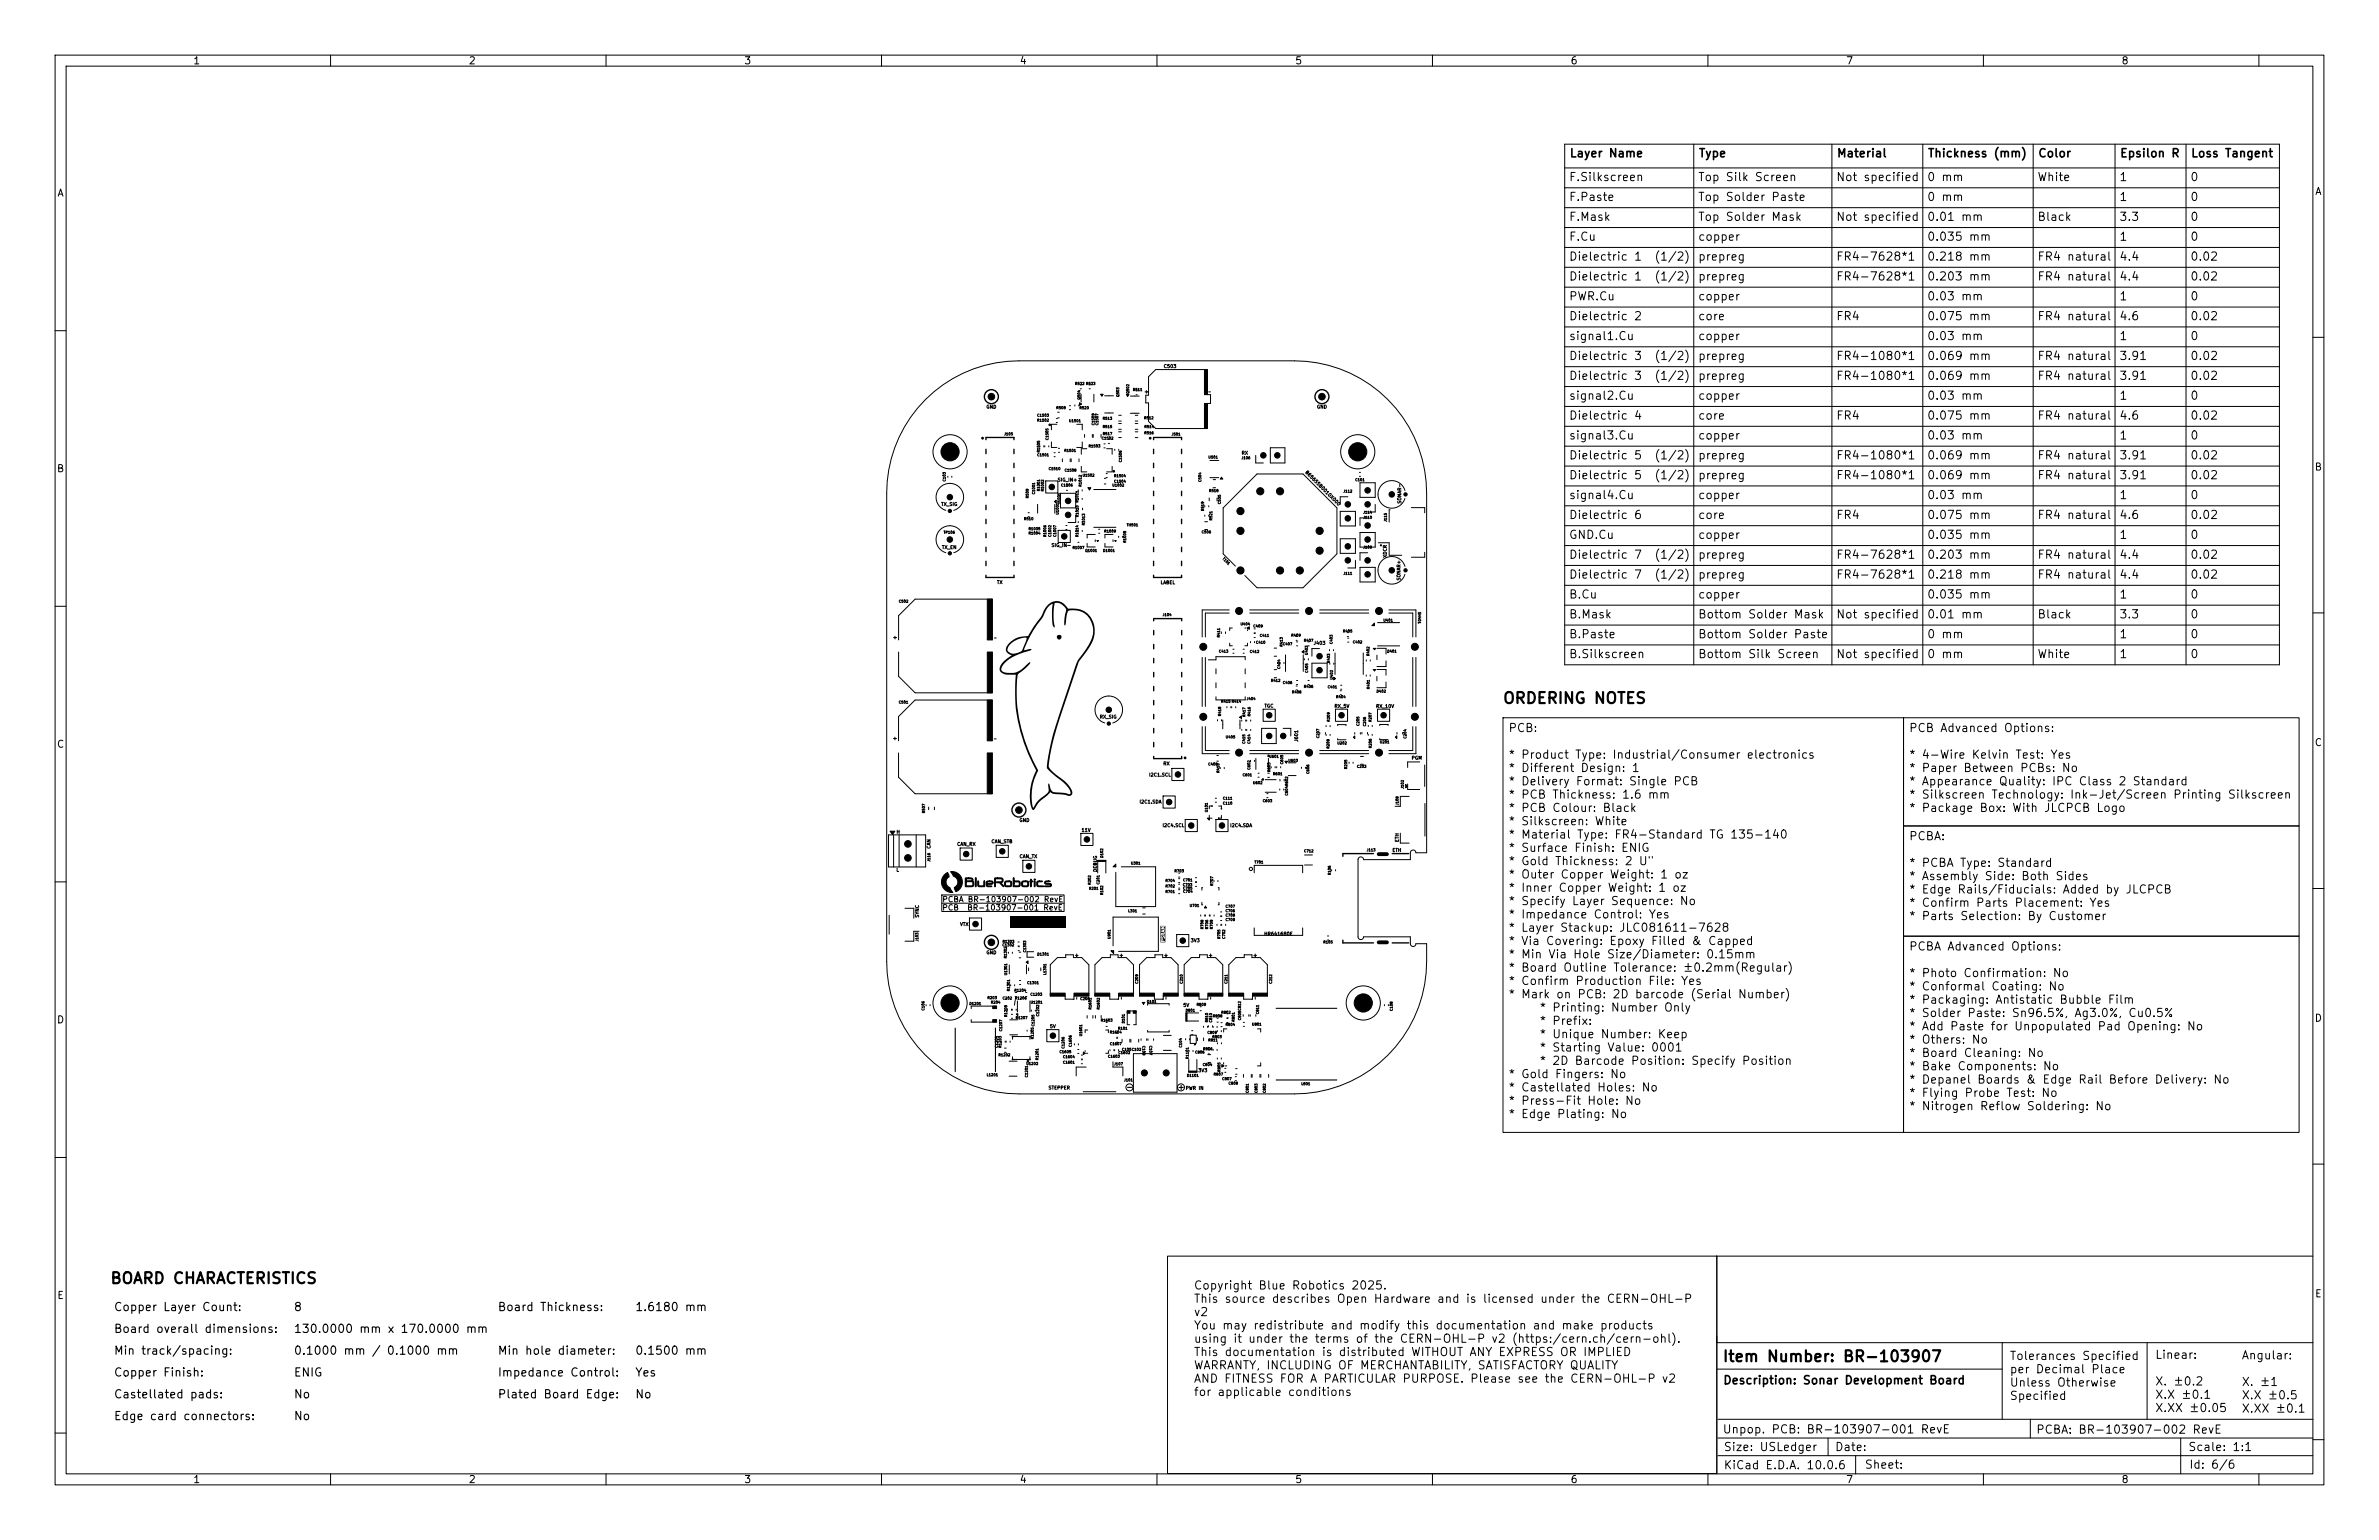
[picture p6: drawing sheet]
<svg xmlns="http://www.w3.org/2000/svg" width="432mm" height="279mm" viewBox="0 0 432 279" stroke-linecap="round" stroke-linejoin="round" font-family="sans-serif">
<defs><g id="words">
<g font-size="2">
<text x="272.7" y="128.2">ORDERING NOTES</text>
<text x="19.9" y="233.4">BOARD CHARACTERISTICS</text>
<text x="312.5" y="247.6">Item Number: BR-103907</text>
</g>
<g font-size="1.5">
<text x="284.8" y="28.9">Layer Name</text>
<text x="308.2" y="28.9">Type</text>
<text x="333.3" y="28.9">Material</text>
<text x="349.8" y="28.9">Thickness (mm)</text>
<text x="369.8" y="28.9">Color</text>
<text x="384.7" y="28.9">Epsilon R</text>
<text x="397.6" y="28.9">Loss Tangent</text>
<text x="284.7" y="33.2">F.Silkscreen</text>
<text x="308.1" y="33.2">Top Silk Screen</text>
<text x="333.2" y="33.2">Not specified</text>
<text x="349.7" y="33.2">0 mm</text>
<text x="369.7" y="33.2">White</text>
<text x="384.6" y="33.2">1</text>
<text x="397.4" y="33.2">0</text>
<text x="284.7" y="36.8">F.Paste</text>
<text x="284.7" y="40.4">F.Mask</text>
<text x="308.1" y="36.8">Top Solder Paste</text>
<text x="308.1" y="40.4">Top Solder Mask</text>
<text x="333.2" y="40.4">Not specified</text>
<text x="349.7" y="36.8">0 mm</text>
<text x="349.7" y="40.4">0.01 mm</text>
<text x="369.7" y="40.4">Black</text>
<text x="384.6" y="36.8">1</text>
<text x="384.6" y="40.4">3.3</text>
<text x="397.4" y="36.8">0</text>
<text x="397.4" y="40.4">0</text>
<text x="284.7" y="44.1">F.Cu</text>
<text x="284.7" y="47.7">Dielectric 1</text>
<text x="300.2" y="47.7">(1/2)</text>
<text x="308.1" y="44.1">copper</text>
<text x="308.1" y="47.7">prepreg</text>
<text x="333.2" y="47.7">FR4-7628*1</text>
<text x="349.7" y="44.1">0.035 mm</text>
<text x="349.7" y="47.7">0.218 mm</text>
<text x="369.7" y="47.7">FR4 natural</text>
<text x="384.6" y="44.1">1</text>
<text x="384.6" y="47.7">4.4</text>
<text x="397.4" y="44.1">0</text>
<text x="397.4" y="47.7">0.02</text>
<text x="284.7" y="51.3">Dielectric 1</text>
<text x="300.2" y="51.3">(1/2)</text>
<text x="308.1" y="51.3">prepreg</text>
<text x="333.2" y="51.3">FR4-7628*1</text>
<text x="349.7" y="51.3">0.203 mm</text>
<text x="369.7" y="51.3">FR4 natural</text>
<text x="384.6" y="51.3">4.4</text>
<text x="397.4" y="51.3">0.02</text>
<text x="284.7" y="54.9">PWR.Cu</text>
<text x="284.7" y="58.5">Dielectric 2</text>
<text x="308.1" y="54.9">copper</text>
<text x="308.1" y="58.5">core</text>
<text x="333.2" y="58.5">FR4</text>
<text x="349.7" y="54.9">0.03 mm</text>
<text x="349.7" y="58.5">0.075 mm</text>
<text x="369.7" y="58.5">FR4 natural</text>
<text x="384.6" y="54.9">1</text>
<text x="384.6" y="58.5">4.6</text>
<text x="397.4" y="54.9">0</text>
<text x="397.4" y="58.5">0.02</text>
<text x="284.7" y="62.1">signal1.Cu</text>
<text x="284.7" y="65.7">Dielectric 3</text>
<text x="300.2" y="65.7">(1/2)</text>
<text x="308.1" y="62.1">copper</text>
<text x="308.1" y="65.7">prepreg</text>
<text x="333.2" y="65.7">FR4-1080*1</text>
<text x="349.7" y="62.1">0.03 mm</text>
<text x="349.7" y="65.7">0.069 mm</text>
<text x="369.7" y="65.7">FR4 natural</text>
<text x="384.6" y="62.1">1</text>
<text x="384.6" y="65.7">3.91</text>
<text x="397.4" y="62.1">0</text>
<text x="397.4" y="65.7">0.02</text>
<text x="284.7" y="69.3">Dielectric 3</text>
<text x="300.2" y="69.3">(1/2)</text>
<text x="308.1" y="69.3">prepreg</text>
<text x="333.2" y="69.3">FR4-1080*1</text>
<text x="349.7" y="69.3">0.069 mm</text>
<text x="369.7" y="69.3">FR4 natural</text>
<text x="384.6" y="69.3">3.91</text>
<text x="397.4" y="69.3">0.02</text>
<text x="284.7" y="72.9">signal2.Cu</text>
<text x="284.7" y="76.5">Dielectric 4</text>
<text x="308.1" y="72.9">copper</text>
<text x="308.1" y="76.5">core</text>
<text x="333.2" y="76.5">FR4</text>
<text x="349.7" y="72.9">0.03 mm</text>
<text x="349.7" y="76.5">0.075 mm</text>
<text x="369.7" y="76.5">FR4 natural</text>
<text x="384.6" y="72.9">1</text>
<text x="384.6" y="76.5">4.6</text>
<text x="397.4" y="72.9">0</text>
<text x="397.4" y="76.5">0.02</text>
<text x="284.7" y="80.1">signal3.Cu</text>
<text x="284.7" y="83.7">Dielectric 5</text>
<text x="300.2" y="83.7">(1/2)</text>
<text x="308.1" y="80.1">copper</text>
<text x="308.1" y="83.7">prepreg</text>
<text x="333.2" y="83.7">FR4-1080*1</text>
<text x="349.7" y="80.1">0.03 mm</text>
<text x="349.7" y="83.7">0.069 mm</text>
<text x="369.7" y="83.7">FR4 natural</text>
<text x="384.6" y="80.1">1</text>
<text x="384.6" y="83.7">3.91</text>
<text x="397.4" y="80.1">0</text>
<text x="397.4" y="83.7">0.02</text>
<text x="284.7" y="87.3">Dielectric 5</text>
<text x="300.2" y="87.3">(1/2)</text>
<text x="308.1" y="87.3">prepreg</text>
<text x="333.2" y="87.3">FR4-1080*1</text>
<text x="349.7" y="87.3">0.069 mm</text>
<text x="369.7" y="87.3">FR4 natural</text>
<text x="384.6" y="87.3">3.91</text>
<text x="397.4" y="87.3">0.02</text>
<text x="284.7" y="90.9">signal4.Cu</text>
<text x="284.7" y="94.5">Dielectric 6</text>
<text x="308.1" y="90.9">copper</text>
<text x="308.1" y="94.5">core</text>
<text x="333.2" y="94.5">FR4</text>
<text x="349.7" y="90.9">0.03 mm</text>
<text x="349.7" y="94.5">0.075 mm</text>
<text x="369.7" y="94.5">FR4 natural</text>
<text x="384.6" y="90.9">1</text>
<text x="384.6" y="94.5">4.6</text>
<text x="397.4" y="90.9">0</text>
<text x="397.4" y="94.5">0.02</text>
<text x="284.7" y="98.1">GND.Cu</text>
<text x="284.7" y="101.7">Dielectric 7</text>
<text x="300.2" y="101.7">(1/2)</text>
<text x="308.1" y="98.1">copper</text>
<text x="308.1" y="101.7">prepreg</text>
<text x="333.2" y="101.7">FR4-7628*1</text>
<text x="349.7" y="98.1">0.035 mm</text>
<text x="349.7" y="101.7">0.203 mm</text>
<text x="369.7" y="101.7">FR4 natural</text>
<text x="384.6" y="98.1">1</text>
<text x="384.6" y="101.7">4.4</text>
<text x="397.4" y="98.1">0</text>
<text x="397.4" y="101.7">0.02</text>
<text x="284.7" y="105.4">Dielectric 7</text>
<text x="300.2" y="105.4">(1/2)</text>
<text x="308.1" y="105.4">prepreg</text>
<text x="333.2" y="105.4">FR4-7628*1</text>
<text x="349.7" y="105.4">0.218 mm</text>
<text x="369.7" y="105.4">FR4 natural</text>
<text x="384.6" y="105.4">4.4</text>
<text x="397.4" y="105.4">0.02</text>
<text x="284.7" y="109">B.Cu</text>
<text x="284.7" y="112.6">B.Mask</text>
<text x="308.1" y="109">copper</text>
<text x="308.1" y="112.6">Bottom Solder Mask</text>
<text x="333.2" y="112.6">Not specified</text>
<text x="349.7" y="109">0.035 mm</text>
<text x="349.7" y="112.6">0.01 mm</text>
<text x="369.7" y="112.6">Black</text>
<text x="384.6" y="109">1</text>
<text x="384.6" y="112.6">3.3</text>
<text x="397.4" y="109">0</text>
<text x="397.4" y="112.6">0</text>
<text x="284.7" y="116.2">B.Paste</text>
<text x="284.7" y="119.8">B.Silkscreen</text>
<text x="308.1" y="116.2">Bottom Solder Paste</text>
<text x="308.1" y="119.8">Bottom Silk Screen</text>
<text x="333.2" y="119.8">Not specified</text>
<text x="349.7" y="116.2">0 mm</text>
<text x="349.7" y="119.8">0 mm</text>
<text x="369.7" y="119.8">White</text>
<text x="384.6" y="116.2">1</text>
<text x="384.6" y="119.8">1</text>
<text x="397.4" y="116.2">0</text>
<text x="397.4" y="119.8">0</text>
<text x="273.7" y="133.2">PCB:</text>
<text x="346.4" y="133.2">PCB Advanced Options:</text>
<text x="273.7" y="138">* Product Type: Industrial/Consumer electronics</text>
<text x="273.7" y="140.4">* Different Design: 1</text>
<text x="273.7" y="142.9">* Delivery Format: Single PCB</text>
<text x="346.4" y="138">* 4-Wire Kelvin Test: Yes</text>
<text x="346.4" y="140.4">* Paper Between PCBs: No</text>
<text x="346.4" y="142.9">* Appearance Quality: IPC Class 2 Standard</text>
<text x="273.7" y="145.3">* PCB Thickness: 1.6 mm</text>
<text x="273.7" y="147.7">* PCB Colour: Black</text>
<text x="346.4" y="145.3">* Silkscreen Technology: Ink-Jet/Screen Printing Silkscreen</text>
<text x="346.4" y="147.7">* Package Box: With JLCPCB Logo</text>
<text x="273.7" y="150.1">* Silkscreen: White</text>
<text x="273.7" y="152.5">* Material Type: FR4-Standard TG 135-140</text>
<text x="273.7" y="154.9">* Surface Finish: ENIG</text>
<text x="346.4" y="152.8">PCBA:</text>
<text x="273.7" y="157.3">* Gold Thickness: 2 U&quot;</text>
<text x="273.7" y="159.8">* Outer Copper Weight: 1 oz</text>
<text x="346.4" y="157.7">* PCBA Type: Standard</text>
<text x="346.4" y="160.1">* Assembly Side: Both Sides</text>
<text x="273.7" y="162.2">* Inner Copper Weight: 1 oz</text>
<text x="273.7" y="164.6">* Specify Layer Sequence: No</text>
<text x="273.7" y="167">* Impedance Control: Yes</text>
<text x="346.4" y="162.5">* Edge Rails/Fiducials: Added by JLCPCB</text>
<text x="346.4" y="164.9">* Confirm Parts Placement: Yes</text>
<text x="346.4" y="167.3">* Parts Selection: By Customer</text>
<text x="273.7" y="169.4">* Layer Stackup: JLC081611-7628</text>
<text x="273.7" y="171.8">* Via Covering: Epoxy Filled &amp; Capped</text>
<text x="346.4" y="172.8">PCBA Advanced Options:</text>
<text x="273.7" y="174.2">* Min Via Hole Size/Diameter: 0.15mm</text>
<text x="273.7" y="176.7">* Board Outline Tolerance: ±0.2mm(Regular)</text>
<text x="273.7" y="179.1">* Confirm Production File: Yes</text>
<text x="346.4" y="177.7">* Photo Confirmation: No</text>
<text x="273.7" y="181.5">* Mark on PCB: 2D barcode (Serial Number)</text>
<text x="279.3" y="183.9">* Printing: Number Only</text>
<text x="346.4" y="180.1">* Conformal Coating: No</text>
<text x="346.4" y="182.5">* Packaging: Antistatic Bubble Film</text>
<text x="346.4" y="184.9">* Solder Paste: Sn96.5%, Ag3.0%, Cu0.5%</text>
<text x="279.3" y="186.3">* Prefix:</text>
<text x="279.3" y="188.7">* Unique Number: Keep</text>
<text x="279.3" y="191.2">* Starting Value: 0001</text>
<text x="346.4" y="187.3">* Add Paste for Unpopulated Pad Opening: No</text>
<text x="346.4" y="189.7">* Others: No</text>
<text x="273.7" y="196">* Gold Fingers: No</text>
<text x="279.3" y="193.6">* 2D Barcode Position: Specify Position</text>
<text x="346.4" y="192.1">* Board Cleaning: No</text>
<text x="346.4" y="194.6">* Bake Components: No</text>
<text x="346.4" y="197">* Depanel Boards &amp; Edge Rail Before Delivery: No</text>
<text x="273.7" y="198.4">* Castellated Holes: No</text>
<text x="273.7" y="200.8">* Press-Fit Hole: No</text>
<text x="273.7" y="203.2">* Edge Plating: No</text>
<text x="346.4" y="199.4">* Flying Probe Test: No</text>
<text x="346.4" y="201.8">* Nitrogen Reflow Soldering: No</text>
<text x="20.6" y="238.2">Copper Layer Count:</text>
<text x="53.2" y="238.2">8</text>
<text x="90.2" y="238.2">Board Thickness:</text>
<text x="115.2" y="238.2">1.6180 mm</text>
<text x="216.6" y="234.3">Copyright Blue Robotics 2025.</text>
<text x="216.6" y="236.7">This source describes Open Hardware and is licensed under the CERN-OHL-P</text>
<text x="216.6" y="239.2">v2</text>
<text x="20.6" y="242.2">Board overall dimensions:</text>
<text x="53.2" y="242.2">130.0000 mm x 170.0000 mm</text>
<text x="216.6" y="241.6">You may redistribute and modify this documentation and make products</text>
<text x="216.6" y="244">using it under the terms of the CERN-OHL-P v2 (https:/cern.ch/cern-ohl).</text>
<text x="20.6" y="246.2">Min track/spacing:</text>
<text x="20.6" y="250.1">Copper Finish:</text>
<text x="53.2" y="246.2">0.1000 mm / 0.1000 mm</text>
<text x="53.2" y="250.1">ENIG</text>
<text x="90.2" y="246.2">Min hole diameter:</text>
<text x="90.2" y="250.1">Impedance Control:</text>
<text x="115.2" y="246.2">0.1500 mm</text>
<text x="115.2" y="250.1">Yes</text>
<text x="216.6" y="246.4">This documentation is distributed WITHOUT ANY EXPRESS OR IMPLIED</text>
<text x="216.6" y="248.8">WARRANTY, INCLUDING OF MERCHANTABILITY, SATISFACTORY QUALITY</text>
<text x="216.6" y="251.2">AND FITNESS FOR A PARTICULAR PURPOSE. Please see the CERN-OHL-P v2</text>
<text x="312.7" y="251.5">Description: Sonar Development Board</text>
<text x="364.7" y="247.1">Tolerances Specified</text>
<text x="364.7" y="249.5">per Decimal Place</text>
<text x="364.7" y="251.9">Unless Otherwise</text>
<text x="391.1" y="246.9">Linear:</text>
<text x="391.1" y="251.7">X. ±0.2</text>
<text x="406.8" y="247">Angular:</text>
<text x="406.8" y="251.8">X. ±1</text>
<text x="20.6" y="254.1">Castellated pads:</text>
<text x="53.2" y="254.1">No</text>
<text x="90.2" y="254.1">Plated Board Edge:</text>
<text x="115.2" y="254.1">No</text>
<text x="216.6" y="253.6">for applicable conditions</text>
<text x="364.7" y="254.4">Specified</text>
<text x="391.1" y="254.2">X.X ±0.1</text>
<text x="391.1" y="256.6">X.XX ±0.05</text>
<text x="406.8" y="254.3">X.X ±0.5</text>
<text x="406.8" y="256.7">X.XX ±0.1</text>
<text x="20.6" y="258">Edge card connectors:</text>
<text x="53.2" y="258">No</text>
<text x="312.6" y="260.4">Unpop. PCB: BR-103907-001 RevE</text>
<text x="312.7" y="263.6">Size: USLedger</text>
<text x="332.9" y="263.6">Date:</text>
<text x="369.5" y="260.5">PCBA: BR-103907-002 RevE</text>
<text x="397.1" y="263.6">Scale: 1:1</text>
<text x="312.7" y="266.9">KiCad E.D.A. 10.0.6</text>
<text x="338.3" y="266.8">Sheet:</text>
<text x="397.2" y="266.8">Id: 6/6</text>
</g>
<g font-size="1.3">
<text x="35" y="12">1</text>
<text x="85" y="12">2</text>
<text x="135" y="12">3</text>
<text x="185" y="12">4</text>
<text x="235" y="12">5</text>
<text x="285" y="12">6</text>
<text x="335" y="12">7</text>
<text x="385" y="12">8</text>
<text x="10.3" y="36">A</text>
<text x="420.1" y="35.7">A</text>
<text x="10.2" y="86">B</text>
<text x="420" y="85.7">B</text>
<text x="10.2" y="136">C</text>
<text x="420" y="135.7">C</text>
<text x="10.2" y="186">D</text>
<text x="420" y="185.7">D</text>
<text x="10.3" y="236">E</text>
<text x="420.1" y="235.7">E</text>
<text x="35" y="269.4">1</text>
<text x="85" y="269.4">2</text>
<text x="135" y="269.4">3</text>
<text x="185" y="269.4">4</text>
<text x="235" y="269.4">5</text>
<text x="285" y="269.4">6</text>
<text x="335" y="269.4">7</text>
<text x="385" y="269.4">8</text>
</g>
<g font-size="1">
<text x="170.9" y="163.9">PCBA BR-103907-002 RevE</text>
<text x="170.9" y="165.4">PCB</text>
<text x="175.5" y="165.4">BR-103907-001 RevE</text>
<text x="204.3" y="198">-</text>
<text x="213.7" y="198">+</text>
</g>
<g font-size=".6">
<text x="211.1" y="66.9">C503</text>
<text x="179" y="74.3">GND</text>
<text x="239" y="74.3">GND</text>
<text x="225.3" y="82.6">RX</text>
<text x="191.9" y="87.5">SIG_IN+</text>
<text x="236.7" y="85.8" transform="rotate(45 236.7 85.8)">B65655B0010X000</text>
<text x="170.8" y="91.9">TX_SIG</text>
<text x="254.5" y="91.5" transform="rotate(-90 254.5 91.5)">SONAR-</text>
<text x="170.9" y="99.8">TX_EN</text>
<text x="190.8" y="99.4">SIG_IN-</text>
<text x="251.8" y="101.3" transform="rotate(-90 251.8 101.3)">XDCR</text>
<text x="180.9" y="106.1">TX</text>
<text x="210.6" y="106.1">LABEL</text>
<text x="254.3" y="105.4" transform="rotate(-90 254.3 105.4)">SONAR+</text>
<text x="238.4" y="117.1">J403</text>
<text x="199.5" y="130.5">RX_SIG</text>
<text x="229.4" y="128.5">TGC</text>
<text x="242.1" y="128.6">RX_5V</text>
<text x="249.7" y="128.6">RX_10V</text>
<text x="235.7" y="134.7" transform="rotate(-90 235.7 134.7)">J601</text>
<text x="256.1" y="138">PGM</text>
<text x="208.5" y="141">I2C1.SCL</text>
<text x="211.1" y="139">RX</text>
<text x="185" y="149.3">GND</text>
<text x="206.8" y="145.9">I2C1.SDA</text>
<text x="162.7" y="151.4">H</text>
<text x="169" y="154" transform="rotate(-90 169 154)">CAN</text>
<text x="173.7" y="153.6">CAN_RX</text>
<text x="179.9" y="153.1">CAN_STB</text>
<text x="185" y="155.8">CAN_TX</text>
<text x="196.2" y="151.1">11V</text>
<text x="210.9" y="150.2">I2C4.SCL</text>
<text x="223.2" y="150.2">I2C4.SDA</text>
<text x="252.7" y="154.7">ETH</text>
<text x="254" y="152.8" transform="rotate(-90 254 152.8)">ETH</text>
<text x="162.6" y="158.3">L</text>
<text x="199.2" y="158.3" transform="rotate(-90 199.2 158.3)">DEBUG</text>
<text x="166.9" y="166.6" transform="rotate(-90 166.9 166.6)">SYNC</text>
<text x="174.2" y="168.1">VTX</text>
<text x="179" y="173.3">GND</text>
<text x="216.1" y="171.1">3V3</text>
<text x="229.4" y="169.9">HR641680E</text>
<text x="214.7" y="182.8">5V</text>
<text x="190.5" y="186.7">5V</text>
<text x="190.2" y="197.8">STEPPER</text>
<text x="215.1" y="197.9">PWR IN</text>
<text x="217.4" y="194.7">3V3</text>
</g>
<g font-size=".4">
<text x="195.1" y="69.9">R522 R523</text>
<text x="205" y="71.5" transform="rotate(-90 205 71.5)">Q502</text>
<text x="205.6" y="71">R511</text>
<text x="188.2" y="75.7">C1503</text>
<text x="188.2" y="76.6">R1502</text>
<text x="191.7" y="74.3">R508</text>
<text x="194" y="76.7">U1501</text>
<text x="195.9" y="74.3">R520</text>
<text x="196.2" y="72.6" transform="rotate(-90 196.2 72.6)">Q504</text>
<text x="198.8" y="77.2" transform="rotate(-90 198.8 77.2)">C1509</text>
<text x="199.5" y="77.2" transform="rotate(-90 199.5 77.2)">C1507</text>
<text x="200.1" y="76.3">R513</text>
<text x="200.1" y="77.8">R515</text>
<text x="203.2" y="72.1" transform="rotate(-90 203.2 72.1)">Q503</text>
<text x="207.6" y="76.2">R512</text>
<text x="207.7" y="77.8">R514</text>
<text x="182.2" y="79.1">J105</text>
<text x="188.2" y="82.9">C1501</text>
<text x="188.8" y="82.1" transform="rotate(-90 188.8 82.1)">R1505</text>
<text x="190.4" y="79.9" transform="rotate(-90 190.4 79.9)">C1505</text>
<text x="193.1" y="82.1">R1501</text>
<text x="197.5" y="81.3">R1503</text>
<text x="199.9" y="79.8">C1502</text>
<text x="200.1" y="79">R517</text>
<text x="203.7" y="83.9" transform="rotate(-90 203.7 83.9)">C1506</text>
<text x="207.6" y="78.9">R516</text>
<text x="212.6" y="79.1">J501</text>
<text x="219.3" y="83.3">U501</text>
<text x="225.3" y="83.4">J106</text>
<text x="171.7" y="87.4" transform="rotate(-90 171.7 87.4)">C103</text>
<text x="187.9" y="89.7" transform="rotate(-90 187.9 89.7)">C1001</text>
<text x="188.8" y="89.2" transform="rotate(-90 188.8 89.2)">R1001</text>
<text x="189.6" y="89.2" transform="rotate(-90 189.6 89.2)">R1002</text>
<text x="190.3" y="85.4">C1510</text>
<text x="192.5" y="88.4">C1006</text>
<text x="193.2" y="85.7">C1508</text>
<text x="196.4" y="88.3" transform="rotate(-90 196.4 88.3)">R1012</text>
<text x="196.4" y="86.6">U1502</text>
<text x="201.8" y="88.4">U1002</text>
<text x="202.1" y="86.7">R1504</text>
<text x="202.1" y="87.7">C1504</text>
<text x="218.1" y="87.5" transform="rotate(-90 218.1 87.5)">C504</text>
<text x="219.4" y="89.4">R518</text>
<text x="243.8" y="89.5">J112</text>
<text x="245.9" y="87.4">C101</text>
<text x="185.8" y="94.5">R510</text>
<text x="186.8" y="90.5" transform="rotate(-90 186.8 90.5)">R509</text>
<text x="192.3" y="93.4" transform="rotate(-90 192.3 93.4)">U1001</text>
<text x="192.5" y="91.5" transform="rotate(-90 192.5 91.5)">J1001</text>
<text x="195.8" y="91.2" transform="rotate(-90 195.8 91.2)">R1011</text>
<text x="195.9" y="93.9" transform="rotate(-90 195.9 93.9)">R1010</text>
<text x="197" y="95.4" transform="rotate(-90 197 95.4)">R1013</text>
<text x="204.4" y="95.6">TH501</text>
<text x="218.6" y="92.8" transform="rotate(-90 218.6 92.8)">R519</text>
<text x="220.1" y="94.5" transform="rotate(-90 220.1 94.5)">R521</text>
<text x="221.7" y="91.5" transform="rotate(-90 221.7 91.5)">C505</text>
<text x="247.4" y="94.2">J110</text>
<text x="247.4" y="93.3">J114</text>
<text x="251.8" y="94.7" transform="rotate(-90 251.8 94.7)">J115</text>
<text x="171.2" y="96.9">TP106</text>
<text x="186.6" y="97.1">R1004</text>
<text x="186.6" y="96.3">R1005</text>
<text x="190" y="97.5" transform="rotate(-90 190 97.5)">R1006</text>
<text x="190.9" y="97.5" transform="rotate(-90 190.9 97.5)">C1002</text>
<text x="191.8" y="97.5" transform="rotate(-90 191.8 97.5)">C1007</text>
<text x="194.6" y="99.7">R1007</text>
<text x="195.8" y="97.5" transform="rotate(-90 195.8 97.5)">R1014</text>
<text x="196.9" y="100.2">Q1001</text>
<text x="200.2" y="100.2">D1001</text>
<text x="200.4" y="96.7">R1009</text>
<text x="204.5" y="98.5" transform="rotate(-90 204.5 98.5)">R1008</text>
<text x="218" y="96.9">C506</text>
<text x="221.7" y="101.4" transform="rotate(45 221.7 101.4)">T101</text>
<text x="247.4" y="99.6">J109</text>
<text x="243.8" y="104.4">J111</text>
<text x="163.1" y="109.4">C502</text>
<text x="211" y="111.9">J104</text>
<text x="225.1" y="113.6">U404</text>
<text x="227.4" y="113.9">C409</text>
<text x="251" y="112.9">U401</text>
<text x="257.3" y="111" transform="rotate(90 257.3 111)">SH401</text>
<text x="221.2" y="118.5">C413</text>
<text x="221.5" y="115.7" transform="rotate(-90 221.5 115.7)">R411</text>
<text x="226.8" y="118.6">C412</text>
<text x="227.9" y="116.9">C410</text>
<text x="228.6" y="115.6">C411</text>
<text x="232.8" y="117.2">C407</text>
<text x="232.9" y="117.4" transform="rotate(-90 232.9 117.4)">R413</text>
<text x="234.3" y="115.6">R409</text>
<text x="236.6" y="116.5">R407</text>
<text x="237.5" y="118.9" transform="rotate(-90 237.5 118.9)">U403</text>
<text x="242" y="116.9" transform="rotate(-90 242 116.9)">C403</text>
<text x="243.7" y="114.9">R405</text>
<text x="245.5" y="116.8">C402</text>
<text x="248.7" y="119.1" transform="rotate(-90 248.7 119.1)">R402</text>
<text x="251.7" y="118.5">D401</text>
<text x="230.6" y="123.8">R412</text>
<text x="232.5" y="121.4" transform="rotate(-90 232.5 121.4)">C404</text>
<text x="232.8" y="124.2">C406</text>
<text x="234.4" y="125.9">R408</text>
<text x="236.6" y="124.9">R406</text>
<text x="237.5" y="122.1" transform="rotate(-90 237.5 122.1)">C405</text>
<text x="240.9" y="125">C401</text>
<text x="241.5" y="120.4" transform="rotate(-90 241.5 120.4)">R403</text>
<text x="242" y="123.4" transform="rotate(-90 242 123.4)">U402</text>
<text x="248.7" y="125.1" transform="rotate(-90 248.7 125.1)">R401</text>
<text x="249.8" y="125.8">D402</text>
<text x="163.1" y="127.7">C501</text>
<text x="221.6" y="127.6">R415 R414</text>
<text x="221.7" y="130" transform="rotate(-90 221.7 130)">R418</text>
<text x="226.1" y="130.1" transform="rotate(-90 226.1 130.1)">R417</text>
<text x="226.2" y="127.1">J404</text>
<text x="227.1" y="130" transform="rotate(-90 227.1 130)">R416</text>
<text x="241.5" y="131" transform="rotate(-90 241.5 131)">R209</text>
<text x="242.5" y="126.8">R404</text>
<text x="246.8" y="131.8" transform="rotate(-90 246.8 131.8)">C205</text>
<text x="248" y="131.8" transform="rotate(-90 248 131.8)">C206</text>
<text x="249" y="131" transform="rotate(-90 249 131)">R207</text>
<text x="222.4" y="134.1">U405</text>
<text x="226.1" y="135" transform="rotate(-90 226.1 135)">C415</text>
<text x="227" y="135" transform="rotate(-90 227 135)">C414</text>
<text x="230.3" y="137.6">U601</text>
<text x="239.6" y="134" transform="rotate(-90 239.6 134)">C207</text>
<text x="241.4" y="135.9" transform="rotate(-90 241.4 135.9)">R208</text>
<text x="242.7" y="135.2">U202</text>
<text x="249.1" y="135.8" transform="rotate(-90 249.1 135.8)">R206</text>
<text x="250.4" y="135">U201</text>
<text x="255.4" y="134.1" transform="rotate(-90 255.4 134.1)">C204</text>
<text x="219.2" y="139">C408</text>
<text x="221.4" y="140.3" transform="rotate(-90 221.4 140.3)">R410</text>
<text x="225.5" y="140.9">C601</text>
<text x="227" y="139.7" transform="rotate(-90 227 139.7)">C602</text>
<text x="227.4" y="142.4">U602</text>
<text x="230.7" y="140.1" transform="rotate(-90 230.7 140.1)">R603</text>
<text x="231" y="140.7">R601</text>
<text x="233" y="138.7" transform="rotate(-90 233 138.7)">C605</text>
<text x="233.8" y="138.3">U603</text>
<text x="237.7" y="140.5" transform="rotate(-90 237.7 140.5)">C606</text>
<text x="244.6" y="139.6" transform="rotate(-90 244.6 139.6)">R205</text>
<text x="246.2" y="139.4">C203</text>
<text x="254.9" y="143.2" transform="rotate(-90 254.9 143.2)">J102</text>
<text x="168" y="147.6" transform="rotate(-90 168 147.6)">R507</text>
<text x="219.3" y="147.4" transform="rotate(-90 219.3 147.4)">U101</text>
<text x="221.9" y="146.1">C110</text>
<text x="221.9" y="145.2">C111</text>
<text x="229.1" y="145.6">C603</text>
<text x="233.9" y="144.4" transform="rotate(-90 233.9 144.4)">C604R602</text>
<text x="253.9" y="146.1" transform="rotate(-90 253.9 146.1)">J108</text>
<text x="200.3" y="155.7" transform="rotate(-90 200.3 155.7)">D102</text>
<text x="236.6" y="154.7">C712</text>
<text x="248" y="154.6">J113</text>
<text x="168.9" y="156.4" transform="rotate(-90 168.9 156.4)">J116</text>
<text x="197.6" y="161.5">R201</text>
<text x="198.1" y="160.6" transform="rotate(-90 198.1 160.6)">R202</text>
<text x="199.7" y="160.5" transform="rotate(-90 199.7 160.5)">C201</text>
<text x="205.2" y="157">U301</text>
<text x="211.5" y="160.1">R704</text>
<text x="211.5" y="161.1">R702</text>
<text x="213.1" y="158.4">R703</text>
<text x="214.6" y="160.9">C703</text>
<text x="214.7" y="161.5">C705</text>
<text x="214.7" y="160">C701</text>
<text x="220.3" y="160.8" transform="rotate(-90 220.3 160.8)">R707</text>
<text x="227.6" y="156.8">T701</text>
<text x="241.6" y="158.8" transform="rotate(-90 241.6 158.8)">R106</text>
<text x="200.3" y="162.4" transform="rotate(-90 200.3 162.4)">R102</text>
<text x="204.7" y="165.6">L301</text>
<text x="211.5" y="162.1">R701</text>
<text x="214.7" y="162.1">C704</text>
<text x="215.9" y="164.6">U701</text>
<text x="222.4" y="164.8">C707</text>
<text x="222.4" y="167.2">C709</text>
<text x="222.4" y="166.4">C708</text>
<text x="222.4" y="165.6">C706</text>
<text x="166.8" y="170.8" transform="rotate(-90 166.8 170.8)">J103</text>
<text x="181.9" y="171.8">C1302</text>
<text x="181.9" y="171.2">R1303</text>
<text x="182.8" y="173.9" transform="rotate(-90 182.8 173.9)">R1302</text>
<text x="186.3" y="172.8" transform="rotate(-90 186.3 172.8)">C1303</text>
<text x="188.2" y="173.5">D1301</text>
<text x="201.7" y="170.4" transform="rotate(-90 201.7 170.4)">U901</text>
<text x="218.5" y="168.6" transform="rotate(-90 218.5 168.6)">R708</text>
<text x="219.4" y="168.6" transform="rotate(-90 219.4 168.6)">R706</text>
<text x="220.2" y="168.6" transform="rotate(-90 220.2 168.6)">R709</text>
<text x="221.6" y="170.4" transform="rotate(-90 221.6 170.4)">R705</text>
<text x="222.5" y="170.4" transform="rotate(-90 222.5 170.4)">C702</text>
<text x="240.1" y="171.3">R105</text>
<text x="182.9" y="177" transform="rotate(-90 182.9 177)">U1301</text>
<text x="183.4" y="179.9" transform="rotate(-90 183.4 179.9)">R1301</text>
<text x="186.4" y="178.7">C1301</text>
<text x="190" y="176.9" transform="rotate(-90 190 176.9)">L1301</text>
<text x="206.7" y="178.5" transform="rotate(-90 206.7 178.5)">C209</text>
<text x="214.8" y="178.5" transform="rotate(-90 214.8 178.5)">C210</text>
<text x="222.9" y="178.5" transform="rotate(-90 222.9 178.5)">C211</text>
<text x="231" y="178.5" transform="rotate(-90 231 178.5)">C212</text>
<text x="167.9" y="183.4" transform="rotate(-90 167.9 183.4)">C106</text>
<text x="175.9" y="182.4">D1201</text>
<text x="179.2" y="181.4">R203</text>
<text x="179.8" y="182.2">R204</text>
<text x="181.9" y="181.4">C202</text>
<text x="182.9" y="184.6" transform="rotate(-90 182.9 184.6)">R1208</text>
<text x="184.1" y="180">R1204</text>
<text x="184.2" y="181.4">R1206</text>
<text x="184.3" y="185">R1207</text>
<text x="187" y="180.7">C1203</text>
<text x="187" y="182.2">U1201</text>
<text x="188.7" y="184.5" transform="rotate(-90 188.7 184.5)">C1202</text>
<text x="196" y="181.5">C208</text>
<text x="198.2" y="183.2" transform="rotate(-90 198.2 183.2)">R1601</text>
<text x="199.7" y="183.2" transform="rotate(-90 199.7 183.2)">R1602</text>
<text x="199.7" y="185.4">R1603</text>
<text x="204.2" y="185.7" transform="rotate(-90 204.2 185.7)">D101</text>
<text x="208.1" y="182.1">Q101</text>
<text x="215.1" y="183.6">D801</text>
<text x="217.1" y="182.6">R809</text>
<text x="219.4" y="185.5" transform="rotate(-90 219.4 185.5)">R810</text>
<text x="220.1" y="184.7">R808</text>
<text x="220.1" y="185.6" transform="rotate(-90 220.1 185.6)">C810</text>
<text x="221.6" y="184">R802</text>
<text x="224.2" y="185.4" transform="rotate(-90 224.2 185.4)">R801</text>
<text x="225.3" y="185.2" transform="rotate(-90 225.3 185.2)">C805C812</text>
<text x="228.6" y="184.1" transform="rotate(-90 228.6 184.1)">C811</text>
<text x="252.9" y="183.5" transform="rotate(-90 252.9 183.5)">C108</text>
<text x="181.2" y="191.7">R1202</text>
<text x="181.2" y="190.2" transform="rotate(-90 181.2 190.2)">C1204</text>
<text x="181.9" y="190.1" transform="rotate(-90 181.9 190.1)">R1203</text>
<text x="182" y="187.2" transform="rotate(-90 182 187.2)">C1207</text>
<text x="187.7" y="188.6" transform="rotate(-90 187.7 188.6)">R1205</text>
<text x="187.9" y="186.3" transform="rotate(-90 187.9 186.3)">C1205</text>
<text x="192.2" y="191.2">C1605</text>
<text x="193.3" y="190.3" transform="rotate(-90 193.3 190.3)">C1206</text>
<text x="194.6" y="190" transform="rotate(-90 194.6 190)">C1606</text>
<text x="196.5" y="188.1" transform="rotate(-90 196.5 188.1)">U1601</text>
<text x="201.4" y="187.6">R1604</text>
<text x="201.4" y="189.7">C1607</text>
<text x="202.9" y="186.9">R101</text>
<text x="202.9" y="191.3">C1602</text>
<text x="203.6" y="190.7">C105C102</text>
<text x="207.3" y="189.7" transform="rotate(90 207.3 189.7)">C109</text>
<text x="208.5" y="189.7" transform="rotate(90 208.5 189.7)">C107</text>
<text x="214.6" y="190.1" transform="rotate(-90 214.6 190.1)">C104</text>
<text x="216.9" y="191.2">C806</text>
<text x="218.3" y="190.6">R806</text>
<text x="219.1" y="187.7">C809</text>
<text x="219.3" y="189">R811</text>
<text x="220" y="188.4">R803</text>
<text x="222.4" y="186.2">R804</text>
<text x="227.2" y="186.2">U801</text>
<text x="179" y="195.4">L1201</text>
<text x="186.2" y="193.3">U1202</text>
<text x="186.7" y="195.5" transform="rotate(-90 186.7 195.5)">C1201</text>
<text x="188.6" y="192.4" transform="rotate(-90 188.6 192.4)">R1201</text>
<text x="192.9" y="193.1">C1601</text>
<text x="192.9" y="192.1">C1604</text>
<text x="201" y="192">C1603</text>
<text x="202.2" y="193.4">J107</text>
<text x="203.9" y="196.3">J101</text>
<text x="215.4" y="195.5">D1101</text>
<text x="215.8" y="192.2" transform="rotate(-90 215.8 192.2)">R1101</text>
<text x="218.2" y="193.5">C804</text>
<text x="220.2" y="195.2">R807</text>
<text x="221.6" y="194.5" transform="rotate(-90 221.6 194.5)">R805</text>
<text x="221.8" y="196.1">C807</text>
<text x="222.9" y="196.9">C808</text>
<text x="236.1" y="197">L801</text>
<text x="226.7" y="198.4" transform="rotate(-90 226.7 198.4)">C801</text>
<text x="228.3" y="198.4" transform="rotate(-90 228.3 198.4)">C803</text>
<text x="229.8" y="198.4" transform="rotate(-90 229.8 198.4)">C802</text>
</g>
</g></defs>
<g fill="none" stroke="#000" stroke-width=".18">
<path d="M10 10h411.8v259.4h-411.8zM12 12h407.8v255.4h-407.8zM60 10v2M110 10v2M160 10v2M210 10v2M260 10v2M310 10v2M360 10v2M410 10v2M284 26.2h129.7v94.4h-129.7zM284 30.5h129.7"/>
<path d="M284 34.1h129.7M284 37.7h129.7M307.4 26.2v94.4M332.5 26.2v94.4M349 26.2v94.4M369 26.2v94.4M383.9 26.2v94.4M396.8 26.2v94.4M284 41.3h129.7M284 44.9h129.7M284 48.5h129.7M284 52.1h129.7"/>
<path d="M284 55.7h129.7M284 59.3h129.7M10 60h2M168 72.5a24 24 0 0 1 16.9-7h50a24 24 0 0 1 24 24v65.2h-1.9l-.3-.4h-.4l-.3 .3v1.4h-8.5l-.3-.5-.6 .1-.1 .4v14l.1 .3 .4 .2 .3-.2 .2-.3h8.5v1.3l.3 .4 .4-.1 .3-.4h1.9a28.9 28.9 0 0 1-1.4 11.5 24 24 0 0 1-22.6 15.8h-50a24 24 0 0 1-24-24v-85a24 24 0 0 1 7.1-17zM191.7 75.9h.2M191.7 76.7h.2M191.8 77h-1v1M192 74.8h.3M192 75.8h.3M194.1 73.6h.2M194.1 74.3h.2M195.1 73.5v.2"/>
<path d="M195.4 77h1v1M195.8 73.5v.2M195.9 73.1l.4 .2-.4 .2zM196.1 69.8h.2M196.1 70.5h.2M196.2 71.5v1.4M196.8 78.8v.5M197.7 69.8h.2M197.7 70.5h.2M198.3 78.8v.5M198.4 78.8v.5M198.5 71.5v1.4"/>
<path d="M199.8 71.5h.4l-.2 .4zM199.8 78.8v.5M200.5 71.8h1.6M200.5 74.9h1.6M201.2 79.7h.2M203 78.3h.5M203 79.4h.5M203 75.3h.5M203 76.4h.5M203 76.8h.5M203 77.9h.5M204.4 71.6h.5l-.2 .3z"/>
<path d="M205.2 71.9h1.6M205.2 75h1.6M206 76.8h.5M206 77.9h.5M206 78.3h.5M206 79.4h.5M206 75.3h.5M206 76.4h.5M206.2 71.6h.2M206.2 70.9h.2M207.8 71.1h.5M208.1 70.8v.5"/>
<path d="M219.2 67h-9.4l-1.3 1.3v3.4h-.5v1.4h.5v3.3l1.3 1.3h9.4M219.2 71.6h.5v1.6h-.5M219.4 71.1h.3M284 62.9h129.7M284 66.5h129.7M284 70.1h129.7M284 73.7h129.7M284 77.3h129.7M419.8 61.2h2M171.7 92.6a2.5 2.5 0 0 1-1.3-3.9 2.5 2.5 0 0 1 4 .1 2.5 2.5 0 0 1-1.3 3.8M172 86.4v.2M172.8 86.4v.2"/>
<path d="M186.6 93h.2M186.6 93.7h.2M188.3 91.5v1.6M188.7 80.9v.2M189.5 80.9v.2M189.6 80.9v.2M189.8 87.3h2.2v2.2h-2.2zM190.4 80.9v.2M190.8 80.2v1h1M191.3 82.1h.2M191.3 82.9h.2M191.4 91l.3-.2v.4z"/>
<path d="M191.5 91.5v1.6M192.1 96.2h2.2v2.2h-2.2zM192.1 81.3h.2M192.1 82.1h.2M192.5 89.5h2.7v2.6h-2.7zM192.8 83.2v.6M193.5 96.1h.2M193.5 95.3h.2M193.6 88.2h.2M193.6 89h.2M194.2 83.2v.6M194.4 83.2v.6"/>
<path d="M195.2 93.4v1.4h-1.3M195.6 98.4h.3M195.6 99.1h.3M195.7 88.9v.2M195.7 90.4v.2M195.7 94.6v.2M195.7 96.2v.2M195.7 92.2v.3M195.8 83.2v.6M196.3 84.6v1h1M196.4 88.9v.2M196.4 90.4v.2"/>
<path d="M196.4 94.6v.2M196.4 96.2v.2M196.4 80.2v1h-1M196.5 92.2v.3M197.3 81.4h-1v1M197.3 98.6v.6h1.5M197.5 88.5h.5l-.3 .4zM198.5 95.7h4M198.5 88.8h4M198.8 97h-1.5v.6M198.8 97.9v.4M199.1 98.1h.3l-.2 .2z"/>
<path d="M199.4 96h.2M199.4 96.7h.2M200.4 80.5h.2M200.4 81.3h.2M200.4 86.8h.3M200.4 87.8h.3M200.6 98.6v.6h1.4M200.8 86.7h.2M200.8 85.9h.2M200.9 81.4h1v1M201.2 80.5h.2M201.9 84.6v1h-1"/>
<path d="M202 97h-1.4v.6M202 97.9v.4M202.3 98.1h.3l-.1 .2zM202.3 81.5v.2M203 97.3v.2M203.1 81.5v.2M203.8 97.3v.2M218.7 94.7h.5M218.7 96.1h.5M218.7 91.8v.2M218.7 93.5v.2M219.4 91.8v.2"/>
<path d="M219.4 93.5v.2M219.5 90.4v.5M219.6 83.5h1.6M219.6 86.7h1.6M220.2 87h.4M220.2 88.5h.4M220.9 90.4v.5M221.7 86.6l.2 .3h-.4zM227.9 82.6v1.4h1.4M230.6 81.2h2.6v2.8h-2.6zM243.3 92.8h2.7v2.6h-2.7zM243.3 97.7h2.7v2.7h-2.7z"/>
<path d="M244.6 90.1h-1.3v1.4M246.7 85.7h.2M246.7 86.4h.2M246.8 87.6h2.8v2.6h-2.8zM246.8 96.6h2.8v2.7h-2.8zM248.2 94h-1.4v1.3M249.6 91.5v1.4h-1.4M250.2 98.5h1.9v2.2h2.3M252.3 92.5h-.2v2.2M255 89a2.5 2.5 0 0 0-3.8-1.3 2.5 2.5 0 0 0-.1 4 2.5 2.5 0 0 0 3.9-1.3M256.2 92.1h2.4v.9M284 81h129.7"/>
<path d="M284 84.6h129.7M284 88.2h129.7M284 91.8h129.7M284 95.4h129.7M284 99h129.7M10 110h2M162.2 115.7h.5M162.4 115.4v.5M163.1 116.1v-4.4l3-3h14v7.4M163.1 118.3v4.4l3 3h14v-7.4M171.7 100.3a2.5 2.5 0 0 1-1.3-3.9 2.5 2.5 0 0 1 4 0 2.5 2.5 0 0 1-1.3 3.9M180.5 115.8h.3"/>
<path d="M218.2 119.3v8.9M218.8 119.3v8.9M219.3 119.7h1.4v-.6h5.3v.6M221.7 114.6v.3M222.4 114.6v.3M223.1 111.2h-4.3v4.4M223.1 110.7h-4.9v4.9M223.2 116.7v.5h.5M223.7 113.9h-.5v.5M223.8 117.8h.2M223.8 118.5h.2M224.2 102.7l-2.2-2.2v-8.4l6.2-6.1h8.3l6.2 6.1v8.4l-6.2 6.1h-8.3l-2.3-2.2"/>
<path d="M225.6 117.8h.2M225.6 118.5h.2M225.9 113.9h.3M226.4 116.7v.5h-.5M226.4 114.2v.2M226.4 113.9l.3-.2v.5zM226.8 111.2h8.9M226.8 110.7h8.9M227 116.4v.2M227.6 114.9h.2M227.6 115.7h.2M227.6 114.1h.2"/>
<path d="M227.6 114.8h.2M227.7 116.4v.2M231.3 117.6h.4M231.3 119.1h.4M233.3 118.8v3M235.2 115.5h.3M235.2 116.2h.3M235.3 116.5h.2M235.3 117.2h.2M236.3 118.3l.4-.3v.5zM236.5 118.8v3M236.8 119.5v.2"/>
<path d="M237.4 116.5h.2M237.4 117.2h.2M237.5 119.5v.2M239.5 117.7h-1.4v1.3M239.5 111.2h8.9M239.5 110.7h8.9M241.3 117.9v.2M242 117.9v.2M242.3 118.5v3.9M244.5 114.8h.2M244.5 115.5h.2M244.6 115.8h.2"/>
<path d="M244.6 116.5h.2M246 101.7v1.3h-1.4M246.8 102.9h2.8v2.7h-2.8zM247.4 118.5v3.9M248 119.7v.2M248.2 100.3h-1.4v1.4M248.7 119.7v.2M249 113.5l.5-.5v.5zM249.2 117.6h.5l-.2 .3zM249.9 118.9v.8M249.9 117.6h1.7v1.1M250 117.2h4"/>
<path d="M250 113h4M251.6 119.9v1h-1.7M252.1 111.2h4.3v4.4M252.1 110.7h4.9v4.9M255 102.8a2.5 2.5 0 0 0-3.8-1.4 2.5 2.5 0 0 0-.1 4.1 2.5 2.5 0 0 0 3.9-1.3M256.4 119.3v8.9M257 119.3v8.9M258.6 100.2v.9h-2.4M284 102.6h129.7M284 106.2h129.7M284 109.8h129.7M284 113.4h129.7"/>
<path d="M284 117h129.7M419.8 111.2h2M162.2 134h.5M162.4 133.7v.5M163.1 134.4v-4.4l3-3h14v7.4M163.1 136.6v4.4l3 3h14v-7.4M180.5 134.1h.3M200.5 131.2a2.5 2.5 0 0 1-1.3-3.9 2.5 2.5 0 0 1 4.1 0 2.5 2.5 0 0 1-1.3 3.9M212.7 139.4h2.2v2.2h-2.2zM218.2 131.8v4.9h4.9M218.8 131.8v4.4h4.3M220.7 121.3v1"/>
<path d="M220.7 123.9v.9M220.7 126.4v.6h5.3v-.6M220.9 137.1h.2M220.9 138.1h.2M221 130.6v.2M221.5 139.2v.3M221.7 130.6v.2M221.9 130.6v1.6M222.2 139.2v.3M222.7 128.2v.2M223.4 128.2v.2M223.6 128.2v.2"/>
<path d="M224.3 128.2v.2M225 130.1l.3-.2v.5zM225.1 130.6v1.6M225.4 130.6v.2M225.4 132.3v.2M226 121.3v1M226 123.9v.9M226.1 130.6v.2M226.1 132.3v.2M226.3 130.6v.2M226.3 132.3v.3M226.8 136.2h8.9"/>
<path d="M226.8 136.7h8.9M227 137.9v.2M227 130.6v.2M227 132.3v.3M227.7 137.9v.2M227.9 137.6v2M229 132.1h2.6v2.8h-2.6zM229.3 128.7h2.2v2.2h-2.2zM230.2 136.9l.2 .3h-.2zM230.2 137.6v2M230.7 139.1v.2M231.3 121.5h.4"/>
<path d="M231.3 123h.4M231.4 139.1v.2M231.7 139.1v.2M232.3 120.2v.2M232.4 139.1v.2M232.9 132.1h1.4v1.4M233 120.2v.2M233.2 138.1h.5l-.2 .3zM233.8 138.4h1.4M235.2 124.5h.3M235.2 125.2h.3M235.3 123.5h.2"/>
<path d="M235.3 124.2h.2M236.2 139.2v.2M236.9 139.2v.2M237.4 123.5h.2M237.4 124.2h.2M238.1 120.3h2.8v2.7h-2.8zM239.5 136.2h8.9M239.5 136.7h8.9M239.6 132.9v.3M240.6 132.9v.3M240.7 131.6v.2M240.7 133.2v.2"/>
<path d="M241.4 120.3v.2M241.4 131.6v.2M241.4 133.2v.2M242.1 122.9l.3 .2-.3 .3zM242.1 120.3v.2M242.4 128.7h2.2v2.2h-2.2zM242.8 131.7v-.2h1.5v.2M242.8 134v.2h1.5M243.3 125.3h.2M243.3 126h.2M243.3 124.3h.3M243.3 125h.3"/>
<path d="M244.9 138.3v.2M245.6 138.3v.2M245.9 132.9v.3M245.9 133.5v.5l-.3-.2zM246.9 132.9v.3M246.9 137.2h.6M246.9 138.7h.6M247.2 132.9v.3M248 122.5v.2M248.2 132.9v.3M248.3 133.2v.2M248.3 131.6v.2"/>
<path d="M248.7 122.5v.2M249.1 133.2v.2M249.1 131.6v.2M249.2 121.5h.5l-.2 .2zM249.9 121.5h1.7v1M249.9 122.7v.8M250 128.7h2.2v2.2h-2.2zM250.4 131.6v-.2h1.5v.2M250.4 134v.2h1.5M251.6 123.7v1.1h-1.7M253.5 133.5v.5l-.2-.3zM253.6 132.9v.3"/>
<path d="M254.6 132.9v.3M256.4 131.8v4.4h-4.3M257 131.8v4.9h-4.9M257.7 138.2h-2.2v1M258.6 138.8v3.9M272.8 130.2h72.7v75.3h-72.7zM345.5 130.2h71.8v19.7h-71.8zM10 160h2M161.3 151.5h6.7v5.8h-6.7zM161.6 150.8h.8l-.4 .6zM162.2 151.5v5.8M163.2 151.5v5.8"/>
<path d="M166.3 151.5v5.8M168.6 146.4v.5M169.6 146.4v.5M171.4 158.7l.6-.4 .3 .7a1.25 1.25 0 0 0 .2 2.2l.4 .7a1.9 1.9 0 0 1-1.8-1.1 1.9 1.9 0 0 1 .3-2.1zM172.5 158.1a1.88 1.88 0 0 1 2.1 1.4 1.88 1.88 0 0 1-1.1 2.3l-.1-.3a.44 .44 0 0 1-.2-.4 .44 .44 0 0 1 .4-.4 1.18 1.18 0 0 0-.6-1.8zM174.3 153.9h2.2v2.2h-2.2zM175.2 159.3h.1a1.21 1.21 0 0 1 1.3 .3l-.1 .2a.58 .58 0 0 1 .3 .8 .58 .58 0 0 1-.8 .3h-.8v-.9h.2v.7h.6a.43 .43 0 0 0 .6-.4 .43 .43 0 0 0-.7-.3h-.7v-.6h.2v.4h.6a.25 .25 0 0 0 .3 0 .25 .25 0 0 0 0-.3l-1.1-.1zM177 159.3h.2v.2v1.3l-.1 .1zM177.5 159.8a.65 .65 0 0 1 .2 .9l.9-.1v-.8l.1 .7a.41 .41 0 0 1-.2 .4 .41 .41 0 0 1-.4 0 .52 .52 0 0 1-.6-.2 .52 .52 0 0 1 0-.6zM179.1 159.9l1-.1a.39 .39 0 0 1 0 .6 .39 .39 0 0 1-.5 0h-.4a.28 .28 0 0 0 .1 .4 .28 .28 0 0 0 .3-.1l.4 .1v.1a.84 .84 0 0 1-1-.2v-.4h.8a.18 .18 0 0 0 .3-.1 .18 .18 0 0 0-.3-.2h-.5l-.1 .3h-.2zM180.5 159.3h.2a1.57 1.57 0 0 1 1.3 .1v.5l-.3 .3 .5 .7-.8-.7h-.6l.1-.2h.9l.1-.3a.31 .31 0 0 0-.2-.3 .31 .31 0 0 0-.3 0h-.7v1.4l-.1 .1zM180.8 153.4h2.2v2.2h-2.2z"/>
<path d="M182.4 159.9l.2-.1a.93 .93 0 0 1 1 .3 .55 .55 0 0 1-.2 .8l-.9-.1-.2-.4h.2a.58 .58 0 0 0 .9 .3 .47 .47 0 0 0 0-.6 .47 .47 0 0 0-.6-.1 .28 .28 0 0 0-.3 .1 .28 .28 0 0 0 0 .3h-.2zM183.9 159.3h.2v.5a.8 .8 0 0 1 1.1 .3 .55 .55 0 0 1-.1 .7 .55 .55 0 0 1-.7 .1h-.5v-.6h.2a.34 .34 0 0 0 0 .4 .34 .34 0 0 0 .5 0 .4 .4 0 0 0 .4-.5 .4 .4 0 0 0-.6-.2h-.3v.3h-.2zM185.5 159.9l1-.1 .2 .2v.3a.5 .5 0 0 1-.2 .6 .5 .5 0 0 1-.5 0l-.5-.2-.1-.3h.2a.3 .3 0 0 0 .1 .3 .3 .3 0 0 0 .4 0h.1a.37 .37 0 0 0 .4-.4 .37 .37 0 0 0-.5-.3 .34 .34 0 0 0-.4 0 .34 .34 0 0 0-.1 .4h-.2zM185.6 156.1h2.2v2.2h-2.2zM187.1 159.5l.1 .1a.23 .23 0 0 0 0 .2 .23 .23 0 0 0 .3 .1l-.3 .1v.8l-.1 .1-.1-.9-.1-.1zM187.7 159.8l.2 .1v.2l-.1 .8zM188.3 159.9l.3-.1 .6 .1-.4 .1a.4 .4 0 0 0-.5 .4 .4 .4 0 0 0 .6 .3l.5 .1-.5 .1a.59 .59 0 0 1-.7-.2 .59 .59 0 0 1 .1-.8zM189.7 159.9h.9l-.8 .2a.87 .87 0 0 0 .9 .2 .37 .37 0 0 1 0 .5 .37 .37 0 0 1-.5 .1l-.6-.1 .8-.1a.19 .19 0 0 0 .2 0 .19 .19 0 0 0 0-.3 .19 .19 0 0 0-.3 0h-.4a.3 .3 0 0 1-.3-.2 .3 .3 0 0 1 .1-.3zM196.2 151.2h2.2v2.2h-2.2zM199.2 158.4v-2.3h1.5v2.3M202 157.3l.5-.5v.5zM203.5 157.3h6.2v7.2h-7.2v-6.2"/>
<path d="M211.1 144.4h2.2v2.2h-2.2zM213.9 159.4h.2M213.9 158.4h.2M213.9 159.1h.2M215.1 148.7h2.2v2.2h-2.2zM217 159.2h.2M217 160h.2M219.1 148.4h.4v.4zM219.5 147.9v.3M219.7 148.4h.3M220 146.2h-.5v.5M220.3 159.7v.3"/>
<path d="M220.6 144.8h.2M220.6 145.5h.2M220.7 148.7h2.2v2.2h-2.2zM221.1 159.7v.3M221.2 146.2h.5v.5M221.7 147.9v.5h-.5M227.6 158.4v-1.4h8.8v1.4M228.3 140.3h.2M228.3 141h.2M229 141.5l.3-.3v.3zM229.6 141.5h2M229.6 143.7h2"/>
<path d="M229.9 144h.2M229.9 144.7h.2M230.1 140.3h.3M230.1 141h.3M232.3 143.1v.3M232.3 141.4v.3M233 143.1v.3M233.1 141.4v.3M233.8 140.7h1.4M236.8 155.1h1.4M236.8 156.9h1.4M241.7 157.8v.2"/>
<path d="M242.4 157.8v.2M254.2 151.2v1.8h1.6M255.1 142.3l.3 .3-.3 .3zM255.5 142.2v1h2.2M255.8 144.5h-1.6v1.8h-1M258.6 145.8v5.9M345.5 149.9h71.8v20h-71.8zM161.4 166.1v3.4M164.3 164.8h1.6v1.8M166.8 169h-.9v1.8h-1.6M170.9 163.9h22.2M170.9 162.4h22.2v3h-22.2z"/>
<path d="M176 166.6h2.2v2.2h-2.2zM183 172.8v.2M183.2 175.1v1.6M183.4 178.7v.2M183.8 172.8v.2M184.2 178.7v.2M184.8 170.9h.2M184.8 171.6h.2M184.8 171.8h.2M184.8 172.5h.2M185 172.8h.3M185 173.8h.3"/>
<path d="M185 177.9h.3M185 178.6h.3M186.3 174.6l.3-.3v.5zM186.3 175.1v1.6M186.4 173.7h1.2M186.4 172.7h1.2M186.7 175.6v.5M188.9 175.6v.5M195.2 173.3h.5M195.4 173.1v.5M201.6 172.5h.5v.5zM202 171.6v-5.2h8.2v6.2h-7.2"/>
<path d="M203.3 173.3h.5M203.5 173.1v.5M207.4 164.7h.5M207.4 165.8h.5M211.4 173.3h.5M211.6 173.1v.5M213.6 169.6h2.2v2.2h-2.2zM213.9 160.1h.2M213.9 160.4h.2M213.9 161.1h.2M213.9 161.4h.2M213.9 162.1h.2"/>
<path d="M217 160.1h.2M217 160.8h.2M217.9 166v.2M218.1 163.7v.5h.2M218.3 161.1h-.2v.4M218.7 166v.2M218.8 166v.2M218.8 164.4l.2 .3h-.4zM219.5 173.3h.5M219.5 166v.2M219.6 166v.2M219.7 173.1v.5"/>
<path d="M220.4 166v.2M220.9 167.7v.2M221.1 161.1h.1v.4M221.2 163.7v.5h-.1M221.5 166.3h.3M221.5 167h.3M221.5 165.4h.3M221.5 166.2h.3M221.6 167.7v.2M221.7 167.7v.2M222.5 167.7v.2M227.6 173.3h.5"/>
<path d="M227.6 168.4v1.3h8.8v-1.3M227.8 173.1v.5M240.9 169.8h.3M240.9 170.5h.3M345.5 169.9h71.8v35.6h-71.8zM419.8 161.2h2M168.1 182.3v.2M168.8 182.3v.2M176.3 185v.4h4.6M180.9 182.5h-4.6v.5M181.7 188.9v.2M182.3 190.2h.3"/>
<path d="M182.3 190.9h.3M182.4 188.9v.2M182.6 188.9v.2M182.9 183.1v.2M183.2 192.5h1.4M183.2 195.2h1.4M183.3 185h1.4M183.3 187.7h1.4M183.3 188.9v.2M183.6 184h.2M183.6 184.7h.2M183.6 183.1v.2"/>
<path d="M183.7 183.1v.2M183.8 188.6v-.5h3.1v.5M183.8 191.7v.5h3.1v-.5M184.2 180.1h.4M184.2 180.8h.4M184.3 181.4l-.2 1M184.4 183.1v.2M184.5 184h.2v.2zM184.7 181.6v2M186.2 180.1h.2M186.2 180.8h.2M186.4 186.9v.2"/>
<path d="M186.9 181.6v2M187.1 186.9v.2M187.2 183.2v.3M187.9 183.2v.3M190 186.8h2.2v2.2h-2.2zM190.6 180.7v-5.7l1.3-1.3h1.5v-.5h1.4v.5h1.5l1.3 1.3v5.7M193.3 180.7v.6h1.6v-.6M195 189.4v.2M195.4 180.9v.4M195.6 190.4h.2M195.6 191.1h.2M195.7 189.4v.2"/>
<path d="M196.3 192.3h.2M196.3 193h.2M196.3 191.4h.2M196.3 192.1h.2M196.6 198.1h5.9M196.6 190.9l.4 .2-.4 .2zM197 190.6v.2M197.1 193.6h-1.8v1.6M197.2 191.1h.2M197.3 184.2v.5M197.4 186.9h-.4v.5M198.4 184.2v.5"/>
<path d="M198.7 180.7v-5.7l1.3-1.3h1.5v-.5h1.4v.5h1.5l1.3 1.3v5.7M198.8 184.2v.5M199.9 184.2v.5M200.7 186.9h.5v.5M200.8 185.5h.2M200.8 186.2h.2M201.2 190.6v.5h-.5M201.4 180.7v.6h1.6v-.6M201.5 190.4v.2M202 192.7v.9h1.8v1.6M202.2 190.4v.2M202.3 190.4v.2"/>
<path d="M202.7 188.4h.2M202.7 189.1h.2M202.7 187.5h.2M202.7 188.2h.2M203 190.4v.2M203.5 180.9v.4M203.7 188.5v.6M205 185.9h-.4v-2.5h1.6v2.5h-.5M205.1 188.5v.6M205.3 188.5v.6M205.7 191.2h7.9v7h-7.9zM206.7 188.5v.6"/>
<path d="M206.8 180.7v-5.7l1.3-1.3h1.5v-.5h1.4v.5h1.5l1.3 1.3v5.7M207.1 188.5v.3M207.3 181.9h.5l-.3 .3zM208.1 188.5v.3M208.4 188.5v.3M209.4 188.5v.3M209.5 180.7v.6h1.6v-.6M211.2 187.8h1.4M211.2 190.6h1.4M211.6 180.9v.4M212.2 182.4v-.3h-3.9v.3M212.2 186.9v.3h-3.9v-.3"/>
<path d="M214.9 180.7v-5.7l1.3-1.3h1.5v-.5h1.4v.5h1.5l1.3 1.3v5.7M215.2 188.4v.3M215.8 192.2v2.3h1.4v-2.3M215.8 190.6v.2M215.9 188.4v.3M216 187.8h1.1v1.5h-1.1zM216.3 187h.2M216.3 187.7h.2M216.5 190.6v.2M216.8 189.6l.1-.1 .1 .1zM217.3 188.3v.5M217.6 183.8h-2.3v1.4h2.3"/>
<path d="M217.6 180.7v.6h1.6v-.6M217.8 182.6h.2M217.8 183.4h.2M218.4 186.2v.2M218.5 188.3v.5M219.2 186.2v.2M219.2 191.3h.5M219.2 192.8h.5M219.3 190.5h.2M219.3 191.2h.2M219.3 186.1v.2M219.7 180.9v.4"/>
<path d="M220.1 186.1v.2M220.2 186.2v.2M220.2 190.4v.2M220.9 184.7h.2M220.9 185.4h.2M220.9 186.2v.2M220.9 190.4v.2M221 187v.2M221 191.9v.3M221 189.2v.2M221.6 185.5h.2M221.6 186.3h.2"/>
<path d="M221.7 187v.2M221.7 191.9v.3M221.7 189.2v.2M221.8 193.1l.3 .3-.3 .2zM222.1 192.8v.3M222.3 194.5h.2M222.3 193.8h.2M222.3 193.4h.4M222.7 184.8h.2M222.7 185.5h.2M222.7 186.7h-.6v.5M222.7 183.9h.2"/>
<path d="M222.7 184.6h.2M223 180.7v-5.7l1.3-1.3h1.5v-.5h1.4v.5h1.5l1.3 1.3v5.7M224.2 195.3h.2M224.2 196.1h.2M224.3 193.9h.2M224.3 194.9h.2M225.6 184.1v.3M225.7 185.5h.2M225.7 186.2h.2M225.7 194.9v.6M225.7 180.7v.6h1.6v-.6M226.7 184.1v.3"/>
<path d="M226.9 184.1v.3M227.1 194.9v.6M227.3 194.9v.6M227.8 180.9v.4M227.9 184.1v.3M228.2 186.7h.6v.5M228.7 194.9v.6M228.8 192.8v.6h-.6M228.8 194.9v.6M230.3 194.9v.6M251.3 182.3v.2M252 182.3v.2"/>
<path d="M10 210h2M419.8 211.2h2M211.9 227.9h99.7v39.4h-99.7zM311.6 227.9v39.5M311.6 227.9h108.2M10 260h2M311.6 243.6h108.2M311.6 248.4h51.8M311.8 257.5h108M363.4 243.6v13.9M368.5 257.5v3.4M389.7 243.6v13.9"/>
<path d="M60 267.4v2M110 267.4v2M160 267.4v2M210 267.4v2M260 267.4v2M310 267.4v2M311.8 264.1h108M311.8 260.9h108M331.8 260.9v3.2M336.8 264.1v3.3M360 267.4v2M395.8 260.9v6.5"/>
<path d="M410 267.4v2M419.8 261.2h2"/>
<circle cx="172.4" cy="82" r="3.1"/>
<circle cx="246.4" cy="82" r="3.1"/>
<circle cx="187.8" cy="159.6" r=".11"/>
<circle cx="227" cy="157.7" r=".3"/>
<circle cx="172.4" cy="182" r="3.1"/>
<circle cx="205" cy="197.3" r=".64"/>
<circle cx="214.4" cy="197.3" r=".64"/>
<circle cx="247.4" cy="182" r="3.1"/>
</g>
<g fill="#000">
<path d="M195.9 73.1l.4 .2-.4 .2zM199.8 71.5h.4l-.2 .4zM204.4 71.6h.5l-.2 .3zM191.4 91l.3-.2v.4zM197.5 88.5h.5l-.3 .4zM199.1 98.1h.3l-.2 .2zM202.3 98.1h.3l-.1 .2zM221.7 86.6l.2 .3h-.4zM183 116.8a4.3 4.3 0 0 1 3.6-1.4l1-1.7 1.5-2.1a2.97 2.97 0 0 1 3.1-2.5 2.73 2.73 0 0 1 1.7 1.3 4.1 4.1 0 0 1 4.1 1.7 4.1 4.1 0 0 1 .2 4.5l-.8 1.3-1.6 2.1-2.8 8.5a40.2 40.2 0 0 0-2.6 10.7l1.2 1.3a6.4 6.4 0 0 1 3 3.2l-.1 .5a.87 .87 0 0 1-1.1 0l-.8-.1a2.32 2.32 0 0 1-2-.4l-.5 .6a6.5 6.5 0 0 0-2.4 2.6h-.3a8.4 8.4 0 0 1 .7-7.1 28.7 28.7 0 0 1-3.7-17.4h-1.4a1.39 1.39 0 0 1-1.6-1.1h.3l.1 .3a2.89 2.89 0 0 0 2.5 .4 6.6 6.6 0 0 0 2.6-1.8h.1a7 7 0 0 1-2.2 2.1 26.1 26.1 0 0 0 3.1 16.4l.5 1.1-.2 .5a8.3 8.3 0 0 0-.6 6.2 5.3 5.3 0 0 1 2.3-2.4l.4-.5v-1.2v-.2h.1a1.73 1.73 0 0 0 .7 1.5l2.4 .2a.62 .62 0 0 0 .8 .1 4.7 4.7 0 0 0-2.3-2.9 6.5 6.5 0 0 1-2-1.9 49.8 49.8 0 0 1 3.2-12.3l2.1-6.3 .4-1a10 10 0 0 0 2.7-5 3.6 3.6 0 0 0-4.5-3.8l-.3 .9-.2 1.6-.2 .2v-1.3l.3-1.5a1.87 1.87 0 0 0-2.1-1.3 10.9 10.9 0 0 0 0 4.4l-.2-.1a11.7 11.7 0 0 1-.2-4.2 3.3 3.3 0 0 0-1.7 2.4 17.5 17.5 0 0 0-3.4 6.1l1.2-.3 .1 .1-.7 .4a7.6 7.6 0 0 0-4.7 2.8l-.1 .3h-.3a3.1 3.1 0 0 1 1.7-2l.5-.4-.2-.1a1.09 1.09 0 0 1-.8-.9h.3v.1a1.71 1.71 0 0 0 2.7-.3l.7-2a3.6 3.6 0 0 0-3.4 2v.2h-.3l.1-.7zM226.4 113.9l.3-.2v.5zM236.3 118.3l.4-.3v.5zM249 113.5l.5-.5v.5z"/>
<path d="M249.2 117.6h.5l-.2 .3zM225 130.1l.3-.2v.5zM230.2 136.9l.2 .3h-.2zM233.2 138.1h.5l-.2 .3zM242.1 122.9l.3 .2-.3 .3zM245.9 133.5v.5l-.3-.2zM249.2 121.5h.5l-.2 .2zM253.5 133.5v.5l-.2-.3zM161.6 150.8h.8l-.4 .6zM171.4 158.7l.6-.4 .3 .7a1.25 1.25 0 0 0 .2 2.2l.4 .7a1.9 1.9 0 0 1-1.8-1.1 1.9 1.9 0 0 1 .3-2.1zM172.5 158.1a1.88 1.88 0 0 1 2.1 1.4 1.88 1.88 0 0 1-1.1 2.3l-.1-.3a.44 .44 0 0 1-.2-.4 .44 .44 0 0 1 .4-.4 1.18 1.18 0 0 0-.6-1.8zM175.2 159.3h.1a1.21 1.21 0 0 1 1.3 .3l-.1 .2a.58 .58 0 0 1 .3 .8 .58 .58 0 0 1-.8 .3h-.8v-.2h.8a.43 .43 0 0 0 .6-.4 .43 .43 0 0 0-.7-.3h-.5v.7h-.2v-.9h.8a.25 .25 0 0 0 .3 0 .25 .25 0 0 0 0-.3l-.9-.1v.4h-.2z"/>
<path d="M177 159.3h.2v.2v1.3l-.1 .1zM177.5 159.8a.65 .65 0 0 1 .2 .9l.9-.1v-.8l.1 .7a.41 .41 0 0 1-.2 .4 .41 .41 0 0 1-.4 0 .52 .52 0 0 1-.6-.2 .52 .52 0 0 1 0-.6zM179.1 159.9l1-.1a.39 .39 0 0 1 0 .6 .39 .39 0 0 1-.5 0h-.4a.28 .28 0 0 0 .1 .4 .28 .28 0 0 0 .3-.1l.4 .1v.1a.84 .84 0 0 1-1-.2v-.4h.8a.18 .18 0 0 0 .3-.1 .18 .18 0 0 0-.3-.2h-.5l-.1 .3h-.2zM180.5 159.3h.2a1.57 1.57 0 0 1 1.3 .1v.5l-.3 .3 .5 .7-.8-.7h-.6l.1-.2h.9l.1-.3a.31 .31 0 0 0-.2-.3 .31 .31 0 0 0-.3 0h-.7v1.4l-.1 .1zM182.4 159.9l.2-.1a.93 .93 0 0 1 1 .3 .55 .55 0 0 1-.2 .8l-.9-.1-.2-.4h.2a.58 .58 0 0 0 .9 .3 .47 .47 0 0 0 0-.6 .47 .47 0 0 0-.6-.1 .28 .28 0 0 0-.3 .1 .28 .28 0 0 0 0 .3h-.2zM183.9 159.3h.2v.5a.8 .8 0 0 1 1.1 .3 .55 .55 0 0 1-.1 .7 .55 .55 0 0 1-.7 .1h-.5v-.6h.2a.34 .34 0 0 0 0 .4 .34 .34 0 0 0 .5 0 .4 .4 0 0 0 .4-.5 .4 .4 0 0 0-.6-.2h-.3v.3h-.2zM185.5 159.9l1-.1 .2 .2v.3a.5 .5 0 0 1-.2 .6 .5 .5 0 0 1-.5 0l-.5-.2-.1-.3h.2a.3 .3 0 0 0 .1 .3 .3 .3 0 0 0 .4 0h.1a.37 .37 0 0 0 .4-.4 .37 .37 0 0 0-.5-.3 .34 .34 0 0 0-.4 0 .34 .34 0 0 0-.1 .4h-.2zM187.1 159.5l.1 .1a.23 .23 0 0 0 0 .2 .23 .23 0 0 0 .3 .1l-.3 .1v.8l-.1 .1-.1-.9-.1-.1zM187.7 159.8l.2 .1v.2l-.1 .8zM188.3 159.9l.3-.1 .6 .1-.4 .1a.4 .4 0 0 0-.5 .4 .4 .4 0 0 0 .6 .3l.5 .1-.5 .1a.59 .59 0 0 1-.7-.2 .59 .59 0 0 1 .1-.8zM189.7 159.9h.9l-.8 .2a.87 .87 0 0 0 .9 .2 .37 .37 0 0 1 0 .5 .37 .37 0 0 1-.5 .1l-.6-.1 .8-.1a.19 .19 0 0 0 .2 0 .19 .19 0 0 0 0-.3 .19 .19 0 0 0-.3 0h-.4a.3 .3 0 0 1-.3-.2 .3 .3 0 0 1 .1-.3zM202 157.3l.5-.5v.5z"/>
<path d="M219.1 148.4h.4v.4zM229 141.5l.3-.3v.3zM255.1 142.3l.3 .3-.3 .3zM183.3 166.3h10v2h-10zM186.3 174.6l.3-.3v.5zM201.6 172.5h.5v.5zM210.9 170.6l.1 .1h-.2zM210.9 169.4l.1 .2h-.2zM211 168.9h.1zM210.6 168h.9v3h-.9v-.4l.2 .3 .6-.1-.2-.1-.2-.3-.4 .2v-.6l.3 .3h.2l.1-.3 .1 .3 .1-.1-.1-.4-.2 .1-.2 .3-.1-.4-.2 .2v-.6l.2 .3h.6v-.1l-.2-.1 .2-.2-.3 .1-.2-.2-.3 .2v-.5l.8 .2-.1-.1 .1-.3-.8 .2v-.8l.4 .2-.3 .2v.1h.7v-.1h-.3l.2-.2-.2-.1 .3-.1h-.8zM218.8 164.4l.2 .3h-.4zM184.5 184h.2v.2z"/>
<path d="M196.6 190.9l.4 .2-.4 .2zM207.3 181.9h.5l-.3 .3zM216.8 189.6l.1-.1 .1 .1zM221.8 193.1l.3 .3-.3 .2z"/>
<circle cx="192.2" cy="115.6" r=".43"/>
<circle cx="187.8" cy="159.6" r=".11"/>
</g>
<g fill="#000" stroke="#000" stroke-width=".18">
<path d="M218.6 67.1h.6v4.5h-.6zM218.6 73.2h.6v4.5h-.6zM179.2 108.7h.9v7.4h-.9zM179.2 118.3h.9v7.4h-.9zM179.2 127h.9v7.4h-.9zM179.2 136.6h.9v7.4h-.9zM199.2 156.1h1.5v.2h-1.5zM180.2 182.5h.7v.5h-.7zM180.2 185h.7v.4h-.7zM190.6 180.2h2.7v.5h-2.7zM194.9 180.2h2.7v.5h-2.7zM198.7 180.2h2.7v.5h-2.7z"/>
<path d="M203 180.2h2.7v.5h-2.7zM204.6 183.4h.5v.4h-.5zM205.7 183.4h.5v.4h-.5zM206.8 180.2h2.7v.5h-2.7zM211.1 180.2h2.7v.5h-2.7zM214.9 180.2h2.7v.5h-2.7zM215.3 183.8h.2v1.5h-.2zM215.8 194.3h1.5v.2h-1.5zM219.2 180.2h2.7v.5h-2.7zM223 180.2h2.7v.5h-2.7zM227.3 180.2h2.7v.5h-2.7z"/>
<circle cx="179.9" cy="72" r=".6"/>
<circle cx="190.5" cy="77.1" r=".15"/>
<circle cx="239.9" cy="72" r=".6"/>
<circle cx="172.4" cy="92.7" r=".3"/>
<circle cx="172.4" cy="90.2" r=".5"/>
<circle cx="172.4" cy="97.9" r=".5"/>
<circle cx="172.4" cy="82" r="1.65"/>
<circle cx="190.9" cy="88.4" r=".5"/>
<circle cx="193.2" cy="97.3" r=".5"/>
<circle cx="193.9" cy="90.9" r=".5"/>
<circle cx="193.9" cy="93.4" r=".5"/>
<circle cx="202.2" cy="85.5" r=".15"/>
<circle cx="225.1" cy="92.7" r=".65"/>
<circle cx="225.1" cy="96.3" r=".65"/>
<circle cx="228.7" cy="89.1" r=".65"/>
<circle cx="229.3" cy="82.6" r=".5"/>
<circle cx="231.8" cy="82.6" r=".5"/>
<circle cx="232.3" cy="89.1" r=".65"/>
<circle cx="239.5" cy="99.9" r=".65"/>
<circle cx="239.5" cy="96.3" r=".65"/>
<circle cx="244.6" cy="94" r=".5"/>
<circle cx="244.6" cy="99.1" r=".5"/>
<circle cx="244.6" cy="91.5" r=".5"/>
<circle cx="246.4" cy="82" r="1.65"/>
<circle cx="248.2" cy="95.3" r=".5"/>
<circle cx="248.2" cy="97.9" r=".5"/>
<circle cx="248.2" cy="89" r=".5"/>
<circle cx="248.2" cy="91.5" r=".5"/>
<circle cx="252.6" cy="89.7" r=".5"/>
<circle cx="255.1" cy="89.7" r=".3"/>
<circle cx="172.4" cy="100.4" r=".3"/>
<circle cx="218.4" cy="117.3" r=".63"/>
<circle cx="224.9" cy="110.8" r=".63"/>
<circle cx="225.1" cy="103.5" r=".65"/>
<circle cx="232.3" cy="103.5" r=".65"/>
<circle cx="235.9" cy="103.5" r=".65"/>
<circle cx="237.6" cy="110.8" r=".63"/>
<circle cx="239.5" cy="119" r=".5"/>
<circle cx="244.6" cy="101.7" r=".5"/>
<circle cx="248.2" cy="101.7" r=".5"/>
<circle cx="248.2" cy="104.2" r=".5"/>
<circle cx="250.3" cy="110.8" r=".63"/>
<circle cx="252.6" cy="103.5" r=".5"/>
<circle cx="255.1" cy="103.5" r=".3"/>
<circle cx="256.8" cy="117.3" r=".63"/>
<circle cx="201.2" cy="131.3" r=".3"/>
<circle cx="201.2" cy="128.8" r=".5"/>
<circle cx="218.4" cy="130" r=".63"/>
<circle cx="224.9" cy="136.6" r=".63"/>
<circle cx="230.4" cy="129.8" r=".5"/>
<circle cx="230.4" cy="133.5" r=".5"/>
<circle cx="232.9" cy="133.5" r=".5"/>
<circle cx="237.6" cy="136.6" r=".63"/>
<circle cx="239.5" cy="121.6" r=".5"/>
<circle cx="243.5" cy="129.8" r=".5"/>
<circle cx="250.3" cy="136.6" r=".63"/>
<circle cx="251.1" cy="129.8" r=".5"/>
<circle cx="256.8" cy="130" r=".63"/>
<circle cx="164.8" cy="153.1" r=".6"/>
<circle cx="164.8" cy="155.7" r=".6"/>
<circle cx="175.4" cy="155" r=".5"/>
<circle cx="181.9" cy="154.5" r=".5"/>
<circle cx="184.9" cy="147" r=".6"/>
<circle cx="186.7" cy="157.2" r=".5"/>
<circle cx="197.3" cy="152.3" r=".5"/>
<circle cx="212.2" cy="145.5" r=".5"/>
<circle cx="213.8" cy="140.5" r=".5"/>
<circle cx="216.2" cy="149.8" r=".5"/>
<circle cx="219.5" cy="148.4" r=".06"/>
<circle cx="220" cy="146.2" r=".06"/>
<circle cx="221.2" cy="148.4" r=".06"/>
<circle cx="221.7" cy="146.7" r=".06"/>
<circle cx="221.8" cy="149.8" r=".5"/>
<circle cx="177.1" cy="167.7" r=".5"/>
<circle cx="179.9" cy="171" r=".6"/>
<circle cx="214.7" cy="170.7" r=".5"/>
<circle cx="172.4" cy="182" r="1.65"/>
<circle cx="183.8" cy="192.2" r=".08"/>
<circle cx="183.8" cy="188.1" r=".08"/>
<circle cx="186.6" cy="192.5" r=".14"/>
<circle cx="186.9" cy="192.2" r=".08"/>
<circle cx="186.9" cy="188.1" r=".08"/>
<circle cx="191.1" cy="187.9" r=".5"/>
<circle cx="207.7" cy="194.7" r=".55"/>
<circle cx="211.7" cy="194.7" r=".55"/>
<circle cx="247.4" cy="182" r="1.65"/>
</g>
<g fill="none" stroke="#000" stroke-width=".25">
<path d="M179 79.8v-.4h5v.4M209.4 79.8v-.4h5.1v.4M179 81.5v.8M179 84v.9M179 86.6v.8M179 89.1v.8M179 91.7v.8M179 94.2v.8M179 96.7v.9M179 99.3v.8M184 81.5v.8M184 84v.9"/>
<path d="M184 86.6v.8M184 89.1v.8M184 91.7v.8M184 94.2v.8M184 96.7v.9M184 99.3v.8M209.4 81.5v.8M209.4 84v.9M209.4 86.6v.8M209.4 89.1v.8M209.4 91.7v.8M209.4 94.2v.8"/>
<path d="M209.4 96.7v.9M209.4 99.3v.8M214.5 81.5v.8M214.5 84v.9M214.5 86.6v.8M214.5 89.1v.8M214.5 91.7v.8M214.5 94.2v.8M214.5 96.7v.9M214.5 99.3v.8M179 104.4v.4h5v-.4M179 101.8v.8"/>
<path d="M184 101.8v.8M209.4 101.8v.8M209.4 104.4v.4h5.1v-.4M209.4 112.6v-.4h5.1v.4M209.4 114.4v.8M209.4 116.9v.8M209.4 119.5v.8M214.5 101.8v.8M214.5 114.4v.8M214.5 116.9v.8M214.5 119.5v.8M209.4 122v.8"/>
<path d="M209.4 124.5v.8M209.4 127.1v.8M209.4 129.6v.8M209.4 132.2v.8M209.4 134.7v.8M209.4 137.2v.4h5.1v-.4M214.5 122v.8M214.5 124.5v.8M214.5 127.1v.8M214.5 129.6v.8M214.5 132.2v.8M214.5 134.7v.8"/>
<path d="M249.3 154.9h-5.6v.5M252.7 154.9h3M243.7 170.6v.5h5.6M252.7 171.1h3"/>
<circle cx="178.3" cy="79.5" r=".13"/>
<circle cx="179.9" cy="72" r="1.27"/>
<circle cx="208.8" cy="79.5" r=".13"/>
<circle cx="239.9" cy="72" r="1.27"/>
<circle cx="215.1" cy="137.5" r=".13"/>
<circle cx="184.9" cy="147" r="1.27"/>
<circle cx="179.9" cy="171" r="1.27"/>
</g>
<g fill="none" stroke="#000" stroke-width=".2">
<path d="M186.4 172.7v.9M173.4 186.5v7.9M180.7 186.5v7.9M231.6 195.9h11M231.6 182.9h11"/>
<circle cx="250.6" cy="98.9" r=".1"/>
</g>
<path d="M250.2 155h1.5M250.2 171h1.5" fill="none" stroke="#000" stroke-width=".7"/>
<use href="#words"/>
</svg>
